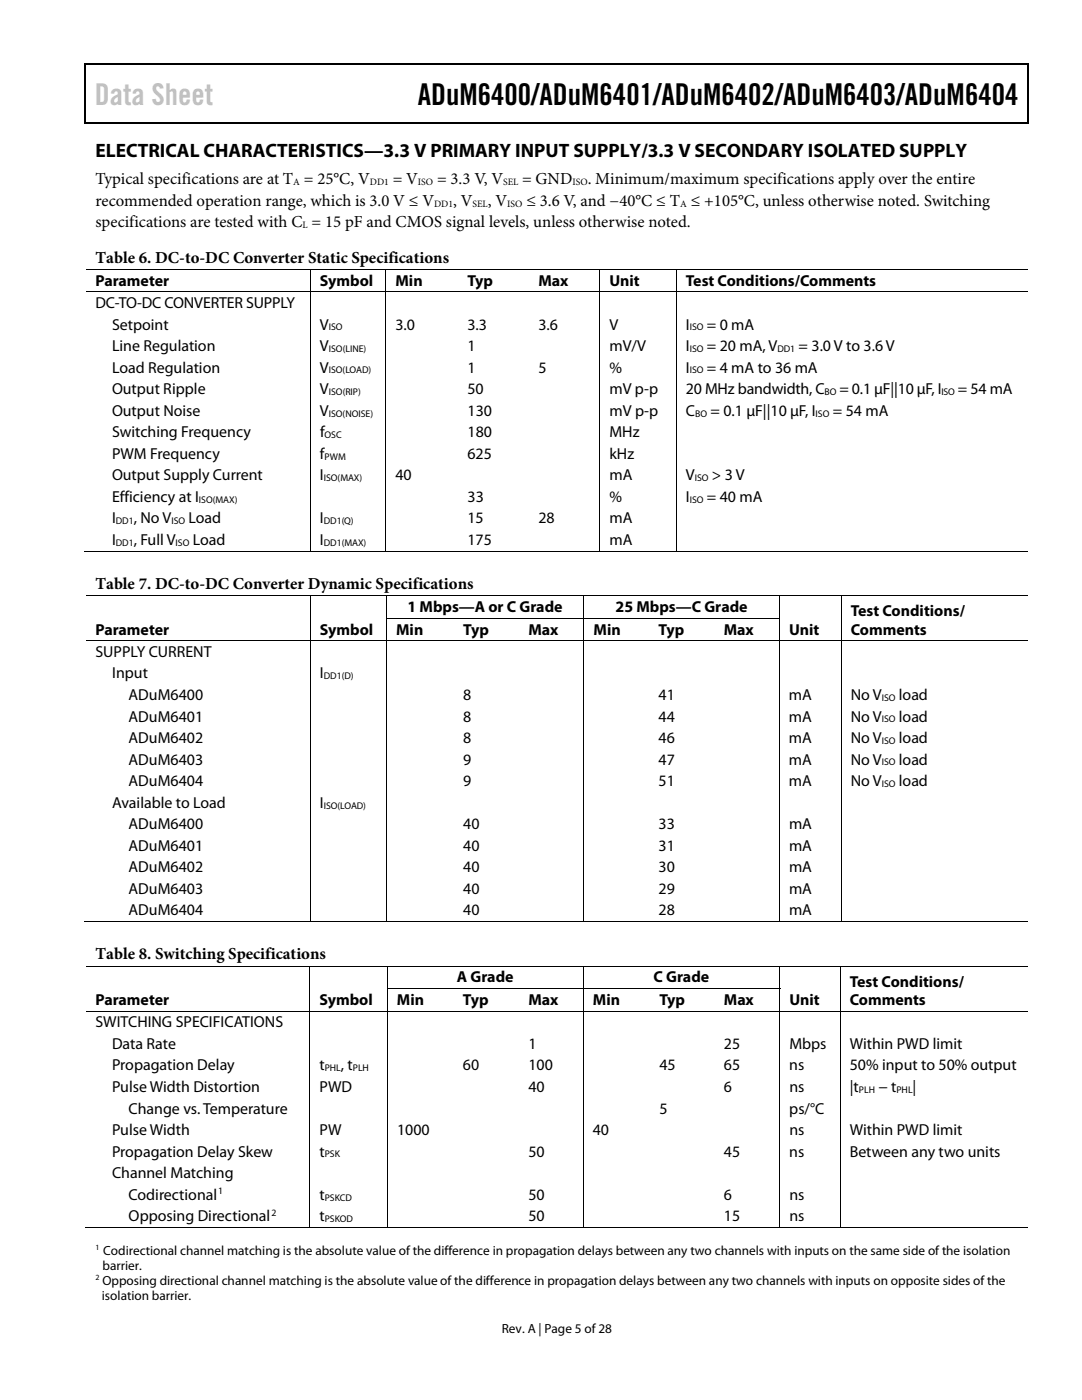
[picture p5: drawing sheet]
<svg xmlns="http://www.w3.org/2000/svg" width="216mm" height="279mm" viewBox="0 0 216 279" stroke-linecap="round" stroke-linejoin="round" font-family="sans-serif">
<defs><g id="words">
<text font-size="6" fill="#c0c0c0" x="18.9" y="21">Data Sheet</text>
<text font-size="6" x="83.4" y="21">ADuM6400/ADuM6401/ADuM6402/ADuM6403/ADuM6404</text>
<text font-size="3.9" x="19" y="31.3">ELECTRICAL CHARACTERISTICS—3.3 V PRIMARY INPUT SUPPLY/3.3 V SECONDARY ISOLATED SUPPLY</text>
<g font-size="3.3">
<text x="19" y="36.8">Typical specifications are at T = 25°C, V</text>
<text x="19.1" y="41.1">recommended operation range, which is 3.0 V ≤ V</text>
<text x="78.4" y="36.8">= V</text>
<text x="87.2" y="36.8">= 3.3 V, V</text>
<text x="90.4" y="41.1">, V</text>
<text x="97.3" y="41.1">, V</text>
<text x="104.2" y="36.8">= GND</text>
<text x="105" y="41.1">≤ 3.6 V, and −40°C ≤ T ≤ +105°C, unless otherwise noted. Switching</text>
<text x="117.3" y="36.8">. Minimum/maximum specifications apply over the entire</text>
<text x="19" y="45.3">specifications are tested with C = 15 pF and CMOS signal levels, unless otherwise noted.</text>
<text x="19" y="52.4">Table 6. DC-to-DC Converter Static Specifications</text>
<text x="19" y="117.5">Table 7. DC-to-DC Converter Dynamic Specifications</text>
<text x="19" y="191.5">Table 8. Switching Specifications</text>
</g>
<g font-size="3.2">
<text x="19" y="57">Parameter</text>
<text x="63.8" y="57">Symbol</text>
<text x="78.9" y="57">Min</text>
<text x="93.3" y="57">Typ</text>
<text x="107.4" y="57">Max</text>
<text x="121.6" y="57">Unit</text>
<text x="136.9" y="57">Test Conditions/Comments</text>
<text x="19" y="61.5">DC-TO-DC CONVERTER SUPPLY</text>
<text x="22.4" y="65.8">Setpoint</text>
<text x="63.8" y="65.8">V</text>
<text x="78.9" y="65.8">3.0</text>
<text x="93.3" y="65.8">3.3</text>
<text x="107.4" y="65.8">3.6</text>
<text x="121.6" y="65.8">V</text>
<text x="136.9" y="65.8">I</text>
<text x="141.1" y="65.8">= 0 mA</text>
<text x="22.4" y="70.1">Line Regulation</text>
<text x="63.8" y="70.1">V</text>
<text x="93.3" y="70.1">1</text>
<text x="121.6" y="70.1">mV/V</text>
<text x="136.9" y="70.1">I</text>
<text x="141.1" y="70.1">= 20 mA, V</text>
<text x="159.4" y="70.1">= 3.0 V to 3.6 V</text>
<text x="22.4" y="74.4">Load Regulation</text>
<text x="63.8" y="74.4">V</text>
<text x="93.3" y="74.4">1</text>
<text x="107.4" y="74.4">5</text>
<text x="121.6" y="74.4">%</text>
<text x="136.9" y="74.4">I</text>
<text x="141.1" y="74.4">= 4 mA to 36 mA</text>
<text x="22.4" y="78.7">Output Ripple</text>
<text x="22.4" y="83">Output Noise</text>
<text x="63.8" y="83">V</text>
<text x="63.8" y="78.7">V</text>
<text x="93.3" y="78.7">50</text>
<text x="93.3" y="83">130</text>
<text x="121.6" y="78.7">mV p-p</text>
<text x="121.6" y="83">mV p-p</text>
<text x="136.9" y="78.7">20 MHz bandwidth, C</text>
<text x="136.9" y="83">C</text>
<text x="141.8" y="83">= 0.1 μF||10 μF, I</text>
<text x="166.2" y="83">= 54 mA</text>
<text x="167.5" y="78.7">= 0.1 μF||10 μF, I</text>
<text x="191.2" y="78.7">= 54 mA</text>
<text x="22.4" y="87.2">Switching Frequency</text>
<text x="63.9" y="87.2">f</text>
<text x="93.3" y="87.2">180</text>
<text x="121.6" y="87.2">MHz</text>
<text x="22.4" y="91.5">PWM Frequency</text>
<text x="22.4" y="95.8">Output Supply Current</text>
<text x="63.8" y="91.5">f</text>
<text x="63.8" y="95.8">I</text>
<text x="78.9" y="95.8">40</text>
<text x="93.3" y="91.5">625</text>
<text x="121.6" y="91.5">kHz</text>
<text x="121.6" y="95.8">mA</text>
<text x="136.9" y="95.8">V</text>
<text x="142.1" y="95.8">&gt; 3 V</text>
<text x="22.4" y="100.1">Efficiency at I</text>
<text x="93.3" y="100.1">33</text>
<text x="121.6" y="100.1">%</text>
<text x="136.9" y="100.1">I</text>
<text x="141.1" y="100.1">= 40 mA</text>
<text x="22.4" y="104.4">I</text>
<text x="26.7" y="104.4">, No V</text>
<text x="37.6" y="104.4">Load</text>
<text x="63.8" y="104.4">I</text>
<text x="93.3" y="104.4">15</text>
<text x="107.4" y="104.4">28</text>
<text x="121.6" y="104.4">mA</text>
<text x="22.4" y="108.7">I</text>
<text x="26.7" y="108.7">, Full V</text>
<text x="38.5" y="108.7">Load</text>
<text x="63.8" y="108.7">I</text>
<text x="93.3" y="108.7">175</text>
<text x="121.6" y="108.7">mA</text>
<text x="81.3" y="122.1">1 Mbps—A or C Grade</text>
<text x="122.8" y="122.1">25 Mbps—C Grade</text>
<text x="169.8" y="123">Test Conditions/</text>
<text x="19" y="126.6">Parameter</text>
<text x="19" y="131.1">SUPPLY CURRENT</text>
<text x="63.8" y="126.6">Symbol</text>
<text x="79" y="126.6">Min</text>
<text x="92.4" y="126.6">Typ</text>
<text x="105.4" y="126.6">Max</text>
<text x="118.4" y="126.6">Min</text>
<text x="131.4" y="126.6">Typ</text>
<text x="144.4" y="126.6">Max</text>
<text x="157.4" y="126.6">Unit</text>
<text x="169.8" y="126.6">Comments</text>
<text x="22.4" y="135.4">Input</text>
<text x="63.8" y="135.4">I</text>
<text x="25.7" y="139.7">ADuM6400</text>
<text x="25.7" y="144">ADuM6401</text>
<text x="92.4" y="139.7">8</text>
<text x="92.4" y="144">8</text>
<text x="131.4" y="139.7">41</text>
<text x="131.4" y="144">44</text>
<text x="157.4" y="139.7">mA</text>
<text x="157.4" y="144">mA</text>
<text x="169.8" y="139.7">No V</text>
<text x="169.8" y="144">No V</text>
<text x="179.4" y="139.7">load</text>
<text x="179.4" y="144">load</text>
<text x="25.7" y="148.3">ADuM6402</text>
<text x="92.4" y="148.3">8</text>
<text x="131.4" y="148.3">46</text>
<text x="157.4" y="148.3">mA</text>
<text x="169.8" y="148.3">No V</text>
<text x="179.4" y="148.3">load</text>
<text x="25.7" y="152.6">ADuM6403</text>
<text x="92.4" y="152.6">9</text>
<text x="131.4" y="152.6">47</text>
<text x="157.4" y="152.6">mA</text>
<text x="169.8" y="152.6">No V</text>
<text x="179.4" y="152.6">load</text>
<text x="22.4" y="161.2">Available to Load</text>
<text x="25.7" y="156.9">ADuM6404</text>
<text x="63.8" y="161.2">I</text>
<text x="92.4" y="156.9">9</text>
<text x="131.4" y="156.9">51</text>
<text x="157.4" y="156.9">mA</text>
<text x="169.8" y="156.9">No V</text>
<text x="179.4" y="156.9">load</text>
<text x="25.7" y="165.5">ADuM6400</text>
<text x="92.4" y="165.5">40</text>
<text x="131.4" y="165.5">33</text>
<text x="157.4" y="165.5">mA</text>
<text x="25.7" y="169.8">ADuM6401</text>
<text x="92.4" y="169.8">40</text>
<text x="131.4" y="169.8">31</text>
<text x="157.4" y="169.8">mA</text>
<text x="25.7" y="174.1">ADuM6402</text>
<text x="25.7" y="178.4">ADuM6403</text>
<text x="92.4" y="174.1">40</text>
<text x="92.4" y="178.4">40</text>
<text x="131.4" y="174.1">30</text>
<text x="131.4" y="178.4">29</text>
<text x="157.4" y="174.1">mA</text>
<text x="157.4" y="178.4">mA</text>
<text x="25.7" y="182.7">ADuM6404</text>
<text x="92.4" y="182.7">40</text>
<text x="131.4" y="182.7">28</text>
<text x="157.4" y="182.7">mA</text>
<text x="91.2" y="196.1">A Grade</text>
<text x="130.4" y="196.1">C Grade</text>
<text x="169.6" y="196.9">Test Conditions/</text>
<text x="19" y="200.6">Parameter</text>
<text x="63.7" y="200.6">Symbol</text>
<text x="79.2" y="200.6">Min</text>
<text x="92.4" y="200.6">Typ</text>
<text x="105.4" y="200.6">Max</text>
<text x="118.3" y="200.6">Min</text>
<text x="131.6" y="200.6">Typ</text>
<text x="144.4" y="200.6">Max</text>
<text x="157.5" y="200.6">Unit</text>
<text x="169.6" y="200.6">Comments</text>
<text x="19" y="205">SWITCHING SPECIFICATIONS</text>
<text x="22.4" y="209.3">Data Rate</text>
<text x="105.4" y="209.3">1</text>
<text x="144.5" y="209.3">25</text>
<text x="157.5" y="209.3">Mbps</text>
<text x="169.6" y="209.3">Within PWD limit</text>
<text x="22.4" y="213.6">Propagation Delay</text>
<text x="63.8" y="213.6">t</text>
<text x="68" y="213.6">, t</text>
<text x="92.4" y="213.6">60</text>
<text x="105.4" y="213.6">100</text>
<text x="131.6" y="213.6">45</text>
<text x="144.4" y="213.6">65</text>
<text x="157.5" y="213.6">ns</text>
<text x="169.6" y="213.6">50% input to 50% output</text>
<text x="22.4" y="217.9">Pulse Width Distortion</text>
<text x="63.8" y="217.9">PWD</text>
<text x="105.5" y="217.9">40</text>
<text x="144.5" y="217.9">6</text>
<text x="157.5" y="217.9">ns</text>
<text x="169.6" y="217.9">|t</text>
<text x="175.3" y="217.9">− t</text>
<text x="182.1" y="217.9">|</text>
<text x="22.4" y="226.5">Pulse Width</text>
<text x="25.7" y="222.2">Change vs. Temperature</text>
<text x="63.8" y="226.5">PW</text>
<text x="79.2" y="226.5">1000</text>
<text x="118.3" y="226.5">40</text>
<text x="131.6" y="222.2">5</text>
<text x="157.5" y="222.2">ps/°C</text>
<text x="157.5" y="226.5">ns</text>
<text x="169.6" y="226.5">Within PWD limit</text>
<text x="22.4" y="230.8">Propagation Delay Skew</text>
<text x="63.8" y="230.8">t</text>
<text x="105.4" y="230.8">50</text>
<text x="144.4" y="230.8">45</text>
<text x="157.5" y="230.8">ns</text>
<text x="169.6" y="230.8">Between any two units</text>
<text x="22.4" y="235.1">Channel Matching</text>
<text x="25.7" y="239.4">Codirectional</text>
<text x="63.7" y="239.4">t</text>
<text x="105.4" y="239.4">50</text>
<text x="144.4" y="239.4">6</text>
<text x="157.5" y="239.4">ns</text>
<text x="25.7" y="243.7">Opposing Directional</text>
<text x="63.7" y="243.7">t</text>
<text x="105.4" y="243.7">50</text>
<text x="144.4" y="243.7">15</text>
<text x="157.5" y="243.7">ns</text>
</g>
<g font-size="2.6">
<text x="20.6" y="250.4">Codirectional channel matching is the absolute value of the difference in propagation delays between any two channels with inputs on the same side of the isolation</text>
<text x="20.4" y="256.4">Opposing directional channel matching is the absolute value of the difference in propagation delays between any two channels with inputs on opposite sides of the</text>
<text x="20.4" y="253.4">barrier.</text>
<text x="20.3" y="259.4">isolation barrier.</text>
<text x="100.1" y="266">Rev. A | Page 5 of 28</text>
</g>
<g font-size="1.9">
<text x="58.5" y="36.9">A</text>
<text x="73.8" y="36.9">DD1</text>
<text x="83.4" y="36.9">ISO</text>
<text x="86.6" y="41.2">DD1</text>
<text x="94.3" y="41.2">SEL</text>
<text x="100.4" y="36.9">SEL</text>
<text x="101.2" y="41.2">ISO</text>
<text x="114.2" y="36.9">ISO</text>
<text x="135.7" y="41.2">A</text>
<text x="60.4" y="45.5">L</text>
<text x="65.6" y="65.9">ISO</text>
<text x="137.6" y="65.9">ISO</text>
<text x="65.6" y="70.2">ISO(LINE)</text>
<text x="137.6" y="70.2">ISO</text>
<text x="155.1" y="70.2">DD1</text>
<text x="65.6" y="74.5">ISO(LOAD)</text>
<text x="137.6" y="74.5">ISO</text>
<text x="65.6" y="78.8">ISO(RIP)</text>
<text x="65.6" y="83.1">ISO(NOISE)</text>
<text x="138.7" y="83.1">BO</text>
<text x="162.8" y="83.1">ISO</text>
<text x="164.5" y="78.8">BO</text>
<text x="187.9" y="78.8">ISO</text>
<text x="64.8" y="87.4">OSC</text>
<text x="64.8" y="91.7">PWM</text>
<text x="39.7" y="100.3">ISO(MAX)</text>
<text x="64.6" y="96">ISO(MAX)</text>
<text x="137.6" y="100.3">ISO</text>
<text x="138.6" y="96">ISO</text>
<text x="23.1" y="104.6">DD1</text>
<text x="34.2" y="104.6">ISO</text>
<text x="64.6" y="104.6">DD1(Q)</text>
<text x="23.1" y="108.9">DD1</text>
<text x="35.1" y="108.9">ISO</text>
<text x="64.6" y="108.9">DD1(MAX)</text>
<text x="64.6" y="135.6">DD1(D)</text>
<text x="175.9" y="139.9">ISO</text>
<text x="175.9" y="144.2">ISO</text>
<text x="175.9" y="148.5">ISO</text>
<text x="175.9" y="152.8">ISO</text>
<text x="64.6" y="161.4">ISO(LOAD)</text>
<text x="175.9" y="157.1">ISO</text>
<text x="64.8" y="213.8">PHL</text>
<text x="70.4" y="213.8">PLH</text>
<text x="171.4" y="218.1">PLH</text>
<text x="178.9" y="218.1">PHL</text>
<text x="64.8" y="231">PSK</text>
<text x="43.6" y="238.4">1</text>
<text x="64.8" y="239.6">PSKCD</text>
<text x="54.1" y="242.7">2</text>
<text x="64.8" y="243.9">PSKOD</text>
</g>
<g font-size="1.6">
<text x="19" y="249.5">1</text>
<text x="19" y="255.5">2</text>
</g>
<text font-size=".4" fill="#fff" x="20.4" y="250.2">7</text>
</g></defs>
<path d="M16.9 12.7h.2v1h-.2zM205.1 12.7h.2v1h-.2zM205.1 12.7h.2v.3h-.2zM81 24.4h.3v.3h-.3zM205.1 24.4h.2v.3h-.2zM61.8 123.3h.2v.2h-.2zM167.8 123.3h.1v.2h-.1zM61.7 197.2h.2v.2h-.2zM167.6 197.2h.1v.2h-.1z" fill="#000"/>
<path d="M16.9 12.8h188.2M17 13.7v11M205.2 13.7v11M205.1 24.5h-188.2" fill="none" stroke="#000" stroke-width=".25"/>
<g fill="none" stroke="#000" stroke-width=".2">
<path d="M17.1 58.3h188M61.9 53.8v4.4M61.9 58.4v51.7M77 53.8v4.4M77 58.4v51.7M119.7 53.8v4.4M119.7 58.4v51.7M135 53.8v4.4M135 58.4v51.7M205.1 53.7h-188M16.9 110h44.9M17.1 118.9h188"/>
<path d="M61.9 118.9v4.4M62 110h14.9M77.1 110h42.5M77.1 118.9v4.4M116.5 118.9v4.4M119.8 110h15.1M135 110h70.1M155.5 118.9v4.4M167.9 118.9v4.4M17.1 127.9h188M61.9 123.5v4.3M61.9 128v56"/>
<path d="M77 123.4h78.6M77.1 123.5v4.3M77.1 128v56M116.5 123.5v4.3M116.5 128v56M155.5 123.5v4.3M155.5 128v56M167.9 123.5v4.3M167.9 128v56M16.9 183.9h44.9M17.1 192.8h188M61.8 192.9v4.3"/>
<path d="M61.8 197.4v4.4M62 183.9h15M77.2 183.9h39.2M77.2 197.3h78.5M77.3 192.9v4.3M77.3 197.4v4.4M116.4 192.9v4.3M116.4 197.4v4.4M116.6 183.9h38.8M155.6 192.9v4.3M155.6 197.4v4.4M155.6 183.9h12.2"/>
<path d="M167.7 192.9v4.3M167.7 197.4v4.4M167.9 183.9h37.2M17.1 201.8h188M61.8 201.9v43.2M77.3 201.9v43.2M116.4 201.9v43.2M155.6 201.9v43.2M167.7 201.9v43.2M16.9 245h44.8M61.9 245h15.3M77.4 245h38.9"/>
<path d="M116.5 245h39M155.7 245h11.9M167.7 245h37.4"/>
</g>
<use href="#words"/>
</svg>
